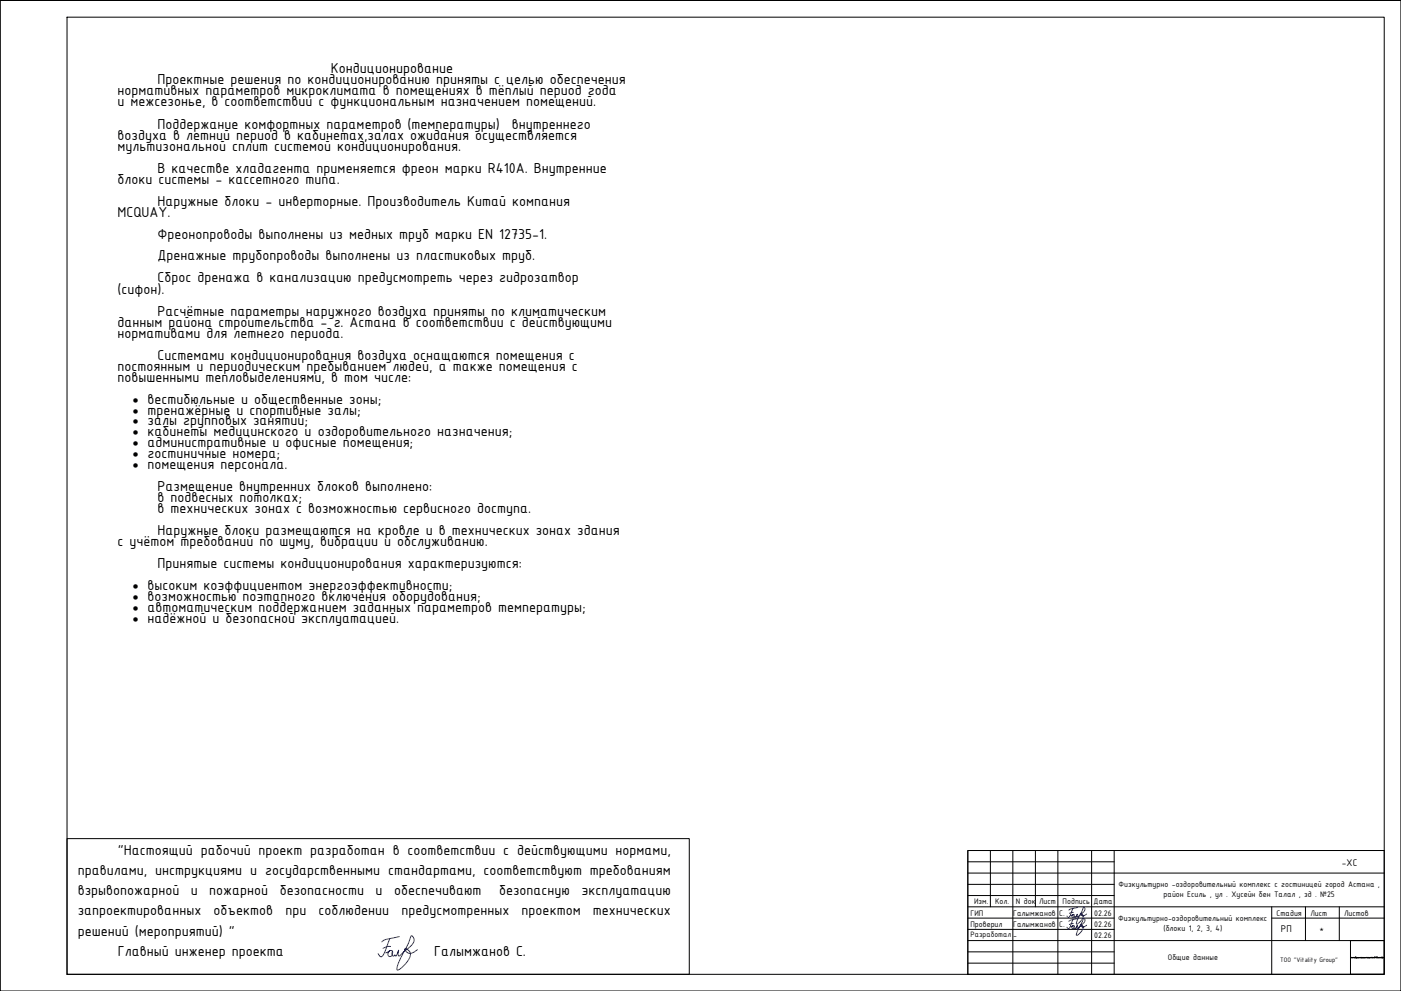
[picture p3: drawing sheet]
<svg xmlns="http://www.w3.org/2000/svg" width="594mm" height="420mm" viewBox="0 0 594 420" stroke-linecap="round" stroke-linejoin="round" font-family="sans-serif">
<defs><g id="words">
<g font-size="6.6">
<text x="66.8" y="35.8">Проектные решения по кондиционированию приняты с целью обеспечения</text>
<text x="140.3" y="31.2">Кондиционирование</text>
<text x="49.8" y="40.4">нормативных параметров микроклимата в помещениях в тёплый период года</text>
<text x="49.8" y="45.1">и межсезонье, в соответствии с функциональным назначением помещений.</text>
<text x="49.8" y="59.3">воздуха в летний период в кабинетах,залах ожидания осуществляется</text>
<text x="66.8" y="54.8">Поддержание комфортных параметров (температуры)</text>
<text x="217" y="54.8">внутреннего</text>
<text x="49.8" y="64">мультизональной сплит системой кондиционирования.</text>
<text x="49.8" y="77.9">блоки системы - кассетного типа.</text>
<text x="66.8" y="73.2">В качестве хладагента применяется фреон марки R410A. Внутренние</text>
<text x="66.8" y="87.2">Наружные блоки - инверторные. Производитель Китай компания</text>
<text x="49.8" y="91.8">MCQUAY.</text>
<text x="66.8" y="101.1">Фреонопроводы выполнены из медных труб марки EN 12735-1.</text>
<text x="66.8" y="110.4">Дренажные трубопроводы выполнены из пластиковых труб.</text>
<text x="66.8" y="119.7">Сброс дренажа в канализацию предусмотреть через гидрозатвор</text>
<text x="49.8" y="124.8">(сифон).</text>
<text x="66.8" y="133.9">Расчётные параметры наружного воздуха приняты по климатическим</text>
<text x="49.8" y="138.6">данным района строительства - г. Астана в соответствии с действующими</text>
<text x="49.8" y="143.2">нормативами для летнего периода.</text>
<text x="66.8" y="152.5">Системами кондиционирования воздуха оснащаются помещения с</text>
<text x="49.8" y="157.1">постоянным и периодическим пребыванием людей, а также помещения с</text>
<text x="49.8" y="161.8">повышенными тепловыделениями, в том числе:</text>
<text x="62.6" y="171.1">вестибюльные и общественные зоны;</text>
<text x="62.6" y="175.8">тренажёрные и спортивные залы;</text>
<text x="62.6" y="180.4">залы групповых занятий;</text>
<text x="62.6" y="185">кабинеты медицинского и оздоровительного назначения;</text>
<text x="62.6" y="189.7">административные и офисные помещения;</text>
<text x="62.6" y="194.4">гостиничные номера;</text>
<text x="62.6" y="199">помещения персонала.</text>
<text x="66.8" y="208.3">Размещение внутренних блоков выполнено:</text>
<text x="66.8" y="212.9">в подвесных потолках;</text>
<text x="66.8" y="217.6">в технических зонах с возможностью сервисного доступа.</text>
<text x="66.8" y="226.9">Наружные блоки размещаются на кровле и в технических зонах здания</text>
<text x="49.8" y="231.5">с учётом требований по шуму, вибрации и обслуживанию.</text>
<text x="66.8" y="240.8">Принятые системы кондиционирования характеризуются:</text>
<text x="62.6" y="250.1">высоким коэффициентом энергоэффективности;</text>
<text x="62.6" y="254.7">возможностью поэтапного включения оборудования;</text>
<text x="62.6" y="259.4">автоматическим поддержанием заданных параметров температуры;</text>
<text x="62.6" y="264">надёжной и безопасной эксплуатацией.</text>
<text x="50" y="362.3">&quot;Настоящий рабочий проект разработан в соответствии с действующими нормами,</text>
<text x="33" y="370.8">правилами, инструкциями и государственными стандартами, соответствуют требованиям</text>
<text x="33" y="379.3">взрывопожарной</text>
<text x="80.9" y="379.3">и</text>
<text x="88.7" y="379.3">пожарной</text>
<text x="118.6" y="379.3">безопасности</text>
<text x="159.3" y="379.3">и</text>
<text x="167.1" y="379.3">обеспечивают</text>
<text x="211.6" y="379.3">безопасную</text>
<text x="246.6" y="379.3">эксплуатацию</text>
<text x="33" y="387.8">запроектированных</text>
<text x="90.6" y="387.8">объектов</text>
<text x="121" y="387.8">при</text>
<text x="135.1" y="387.8">соблюдении</text>
<text x="170.2" y="387.8">предусмотренных</text>
<text x="221.2" y="387.8">проектом</text>
<text x="251.4" y="387.8">технических</text>
<text x="33" y="396.7">решений (мероприятий) &quot;</text>
<text x="50" y="405.4">Главный инженер проекта</text>
<text x="184" y="405.4">Галымжанов С.</text>
</g>
<g font-size="5.2">
<text x="56.4" y="171.1">·</text>
<text x="56.4" y="175.8">·</text>
<text x="56.4" y="180.4">·</text>
<text x="56.4" y="185">·</text>
<text x="56.4" y="189.7">·</text>
<text x="56.4" y="194.4">·</text>
<text x="56.4" y="199">·</text>
<text x="56.4" y="250.1">·</text>
<text x="56.4" y="254.7">·</text>
<text x="56.4" y="259.4">·</text>
<text x="56.4" y="264">·</text>
</g>
<g font-size="4.4">
<text x="569" y="367.3">-ХС</text>
<text x="543.2" y="395.1">РП</text>
</g>
<g font-size="3.7">
<text x="474.3" y="376.2">Физкультурно -оздоровительный комплекс с гостиницей город Астана ,</text>
<text x="413" y="383.3">Изм.</text>
<text x="422" y="383.3">Кол.</text>
<text x="430.8" y="383.3">N док Лист</text>
<text x="450.6" y="383.3">Подпись Дата</text>
<text x="493.4" y="380.2">район Есиль , ул . Хусейн бен Талал , зд . №25</text>
<text x="411.5" y="388.3">ГИП</text>
<text x="429.6" y="388.2">Галымжанов С.</text>
<text x="464" y="388.2">02.26</text>
<text x="541.3" y="388.2">Стадия</text>
<text x="555.6" y="388.2">Лист</text>
<text x="569.9" y="388.2">Листов</text>
<text x="411.5" y="393.1">Проверил</text>
<text x="429.6" y="393">Галымжанов С.</text>
<text x="464" y="393">02.26</text>
<text x="474.2" y="390.4">Физкультурно-оздоровительный комплекс</text>
<text x="493.3" y="394.8">(блоки 1, 2, 3, 4)</text>
<text x="559.4" y="395.4">*</text>
<text x="429.6" y="397.7">-</text>
<text x="464" y="397.7">02.26</text>
<text x="495.2" y="407">Общие данные</text>
</g>
<text font-size="3.6" x="411.5" y="397.4">Разработал</text>
<text font-size="3" x="542.9" y="407.7">ТОО &quot;Vitality Group&quot;</text>
</g></defs>
<!-- layer: 00_EPS_FRAME -->
<path d="M28.4 355.6h263.9v57.5h-263.9z" fill="none" stroke="#000" stroke-width=".42"/>
<!-- layer: 0 -->
<g fill="none" stroke="#00f" stroke-width=".42">
<path d="M165.3 397.9l-.9 2.5a11.4 11.4 0 0 1-2.4 5.1l-.9-.1-.8-1.1M169.3 397.1l-5.8 1.2-1.6 1M454.9 387.8l.5-.1 .1 .4-.1 .6-.6 .2a.66 .66 0 0 1 .1-1.1l-.9 .4M454.9 392.5h.5l.1 .3-.1 .7-.6 .2a.66 .66 0 0 1 .1-1.2l-.9 .4M454.9 385.1l-1.5 3.7-.4 .2-.6-.6M454.9 389.9l-1.5 3.6-.4 .3-.6-.7M455.1 386.8l-1.7 .4M455.1 391.6l-1.7 .4M457 384.7a5.7 5.7 0 0 0-3.8 1.2M457 389.5a5.7 5.7 0 0 0-3.8 1.1M460.8 387.5a1.42 1.42 0 0 1-1.4 .9 1.42 1.42 0 0 1-1.3-1 1.3 1.3 0 0 1 1.2 .8 1.3 1.3 0 0 1-.4 1.4l-1.3 1.6-1.1 .6a10.2 10.2 0 0 1 2.2-5.4l.8-1.8 .6 .7a7.2 7.2 0 0 1-3.3 3.6v-1.3l-.6 1.3-.2-.3-.5 .2v-.9M460.8 392.3a1.42 1.42 0 0 1-1.4 .8 1.42 1.42 0 0 1-1.3-1 1.3 1.3 0 0 1 1.2 .9 1.3 1.3 0 0 1-.4 1.4l-1.3 1.5-1.1 .7a10.2 10.2 0 0 1 2.2-5.4l.8-1.9 .6 .7a7.2 7.2 0 0 1-3.3 3.6v-1.3l-.6 1.3-.2-.2-.5 .2v-1"/>
<path d="M165.2 403.1a.8 .8 0 0 1 .9-.1 .8 .8 0 0 1 .4 .8l-.2 .9a1 1 0 0 1-1.4 .7 1 1 0 0 1-.2-1.6l.5-.7-1.7 .9M165.6 401.3h-1.2l-2 .8M177 402.6a3.7 3.7 0 0 1-4 1.4 1.57 1.57 0 0 1-1.3-1.7 2.65 2.65 0 0 1 2.3 1.7 2.65 2.65 0 0 1-.7 2.9 8.4 8.4 0 0 1-4.8 4.4 3.3 3.3 0 0 1 .6-3.2l3.8-7.7 1.4-3.5a1.36 1.36 0 0 1 1.3 2 8.7 8.7 0 0 1-4.3 4.6l-2 1.8a1.88 1.88 0 0 1-.2-2.5l-1.2 2.5-.5-.5-.4 .5-.5-.1a1.62 1.62 0 0 1-.1-1.9"/>
</g>
<g fill="none" stroke="#000" stroke-width=".42">
<path d="M.1 .2h593.9v420h-593.9zM28.4 7.3h558.6v405.8h-558.6zM572.7 398.8h14.3v14.3h-14.3zM573.1 406.1h.1M573.2 406.1h.2M573.5 405.9l.1 .2M573.8 406.1h.1M573.8 405.9l.2 .2M574.4 406h.1M574.4 405.9v.2M574.4 406l.1 .1M574.6 405.9v.2"/>
<path d="M574.6 405.9l.2 .2M574.9 406.1h.1M574.9 405.9v.2M574.9 406h.1M575 406.1h.1M575.2 405.9v.2M575.2 406.1h.1M575.4 406.1h.1M575.6 406.1h.3M575.9 406.1h.1M576 405.9v.2M576.1 406h.1"/>
<path d="M576.5 406.1h.4M577 405.9l.1 .2M577.2 405.9h.1M577.4 406h.1M577.6 406.1h.1M577.8 405.9l-.1 .1M577.9 406.1h.1M578.1 406.1h.1M578.4 405.9v.2M578.5 406h.1M578.7 406.1h.1M578.8 405.9l.2 .2"/>
<path d="M579 406l.1 .1M579.4 405.9l.3 .2M579.9 406.1h.1M580.1 405.9v.2M580.3 405.9l-.1 .2M580.4 406h.1M580.4 406.1h.1M580.5 406h.1M580.5 405.9v.2M580.7 406h.1M580.7 405.9v.2M581.1 405.9l.1 .2"/>
<path d="M581.3 406.1h.1M581.4 405.9l.1 .2M581.7 405.9l-.1 .2M581.9 405.9l-.1 .1M582.1 406.1h.1M582.2 406h.2M582.4 406.1h.1M582.6 406v.1M583 405.9l-.1 .2M583 406h.1M583.4 405.9h-.1M583.6 406.1h.1"/>
<path d="M583.9 405.9h-.3M584 406.1h.1M584.3 406l-.2 .1M584.4 406.1h.2M584.7 405.9h.2M585 406l.1 .1M585.2 406.1h.1M585.4 405.9v.2M585.5 406h.1M585.7 406h.1M585.7 406.1h.1M585.8 406h.1"/>
<path d="M586 406.1h.1M586.2 405.9l-.1 .2M586.2 405.9v.2M586.5 406.1h-.1"/>
</g>
<g fill="none" stroke="#000" stroke-width=".42">
<path d="M410.4 360.6h176.6v52.5h-176.6zM410.4 374.9h62.1M410.4 370.2h176.6M410.4 365.4h62.1M410.4 379.7h62.1M420 360.6v23.9M429.5 360.6v52.5M439.1 360.6v23.9M448.6 360.6v52.5M462.9 360.6v52.5M472.5 360.6v52.5M587 360.6h-176.6v52.5"/>
<path d="M410.4 398.8h176.6M410.4 394h62.1M410.4 384.5h176.6M410.4 389.3h62.1M539.3 389.3h47.7M539.3 384.5v28.6M553.6 384.5v14.3M567.9 384.5v14.3M410.4 408.3h62.1M410.4 403.6h62.1"/>
</g>
<use href="#words"/>
</svg>
